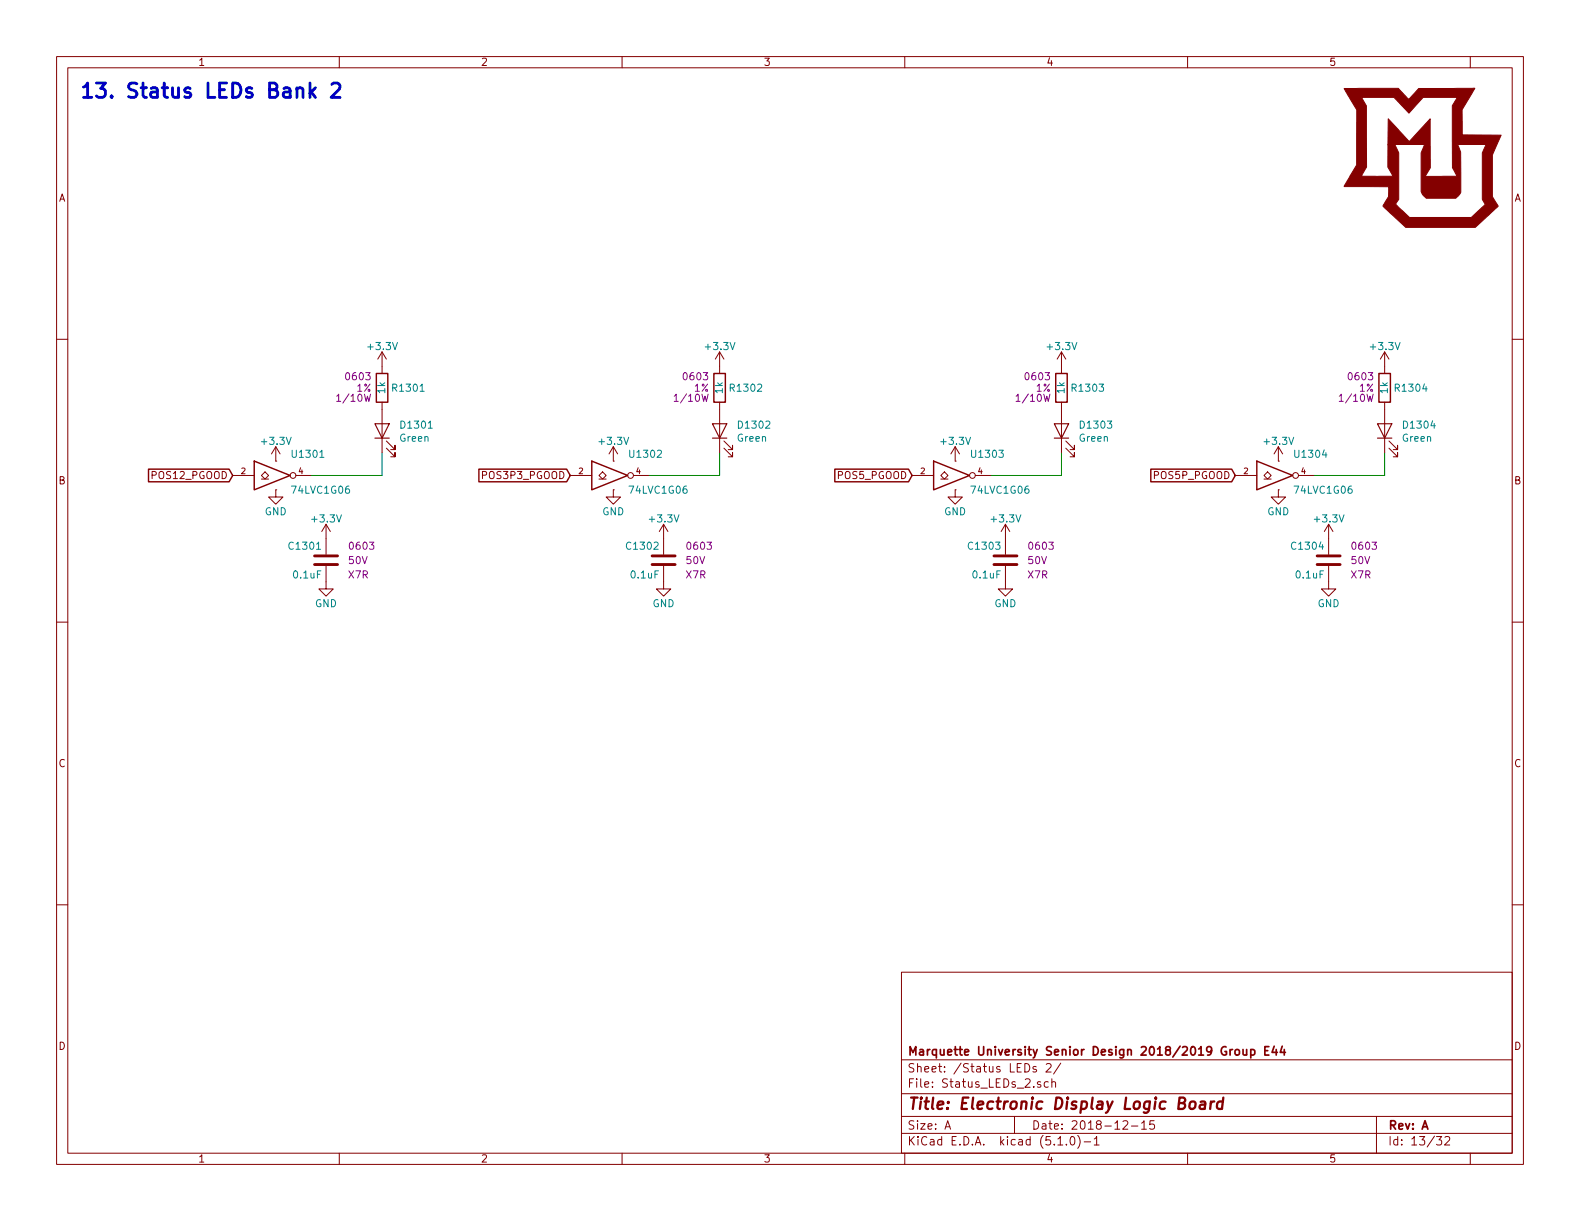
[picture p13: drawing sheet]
<svg xmlns="http://www.w3.org/2000/svg" width="279mm" height="216mm" viewBox="0 0 279 216" stroke-linecap="round" stroke-linejoin="round" font-family="sans-serif">
<defs><g id="words">
<text font-size="3.5" fill="#0000c2" x="14" y="17.3">13. Status LEDs Bank 2</text>
<text font-size="2.8" fill="#840000" x="160.4" y="196.2">Title: Electronic Display Logic Board</text>
<g font-size="2.1" fill="#840000">
<text x="160.4" y="189.6">Sheet: /Status LEDs 2/</text>
<text x="160.4" y="186.6">Marquette University Senior Design 2018/2019 Group E44</text>
<text x="160.4" y="192.3">File: Status_LEDs_2.sch</text>
<text x="160.4" y="202.5">KiCad E.D.A. kicad (5.1.0)-1</text>
<text x="160.4" y="199.7">Size: A</text>
<text x="182.4" y="199.7">Date: 2018-12-15</text>
<text x="245.4" y="199.7">Rev: A</text>
<text x="245.4" y="202.5">Id: 13/32</text>
</g>
<g font-size="1.8" fill="#840000">
<text x="35" y="11.6">1</text>
<text x="85" y="11.6">2</text>
<text x="135" y="11.6">3</text>
<text x="185" y="11.6">4</text>
<text x="235" y="11.6">5</text>
<text x="10.4" y="35.6">A</text>
<text x="267.8" y="35.6">A</text>
<text x="10.4" y="85.6">B</text>
<text x="27.1" y="84.7">POS12_PGOOD</text>
<text x="85.6" y="84.7">POS3P3_PGOOD</text>
<text x="148.2" y="84.7">POS5_PGOOD</text>
<text x="204.2" y="84.7">POS5P_PGOOD</text>
<text x="267.8" y="85.6">B</text>
<text x="10.4" y="135.6">C</text>
<text x="267.8" y="135.6">C</text>
<text x="10.4" y="185.6">D</text>
<text x="267.8" y="185.6">D</text>
<text x="35" y="205.5">1</text>
<text x="85" y="205.5">2</text>
<text x="135" y="205.5">3</text>
<text x="185" y="205.5">4</text>
<text x="235" y="205.5">5</text>
</g>
<g font-size="1.8" fill="#008484">
<text x="65.2" y="61.9">+3.3V</text>
<text x="124.9" y="61.9">+3.3V</text>
<text x="185.4" y="61.9">+3.3V</text>
<text x="242.5" y="61.9">+3.3V</text>
<text x="68.1" y="69.5" transform="rotate(-90 68.1 69.5)">1k</text>
<text x="69.6" y="69.3">R1301</text>
<text x="127.8" y="69.5" transform="rotate(-90 127.8 69.5)">1k</text>
<text x="129.3" y="69.3">R1302</text>
<text x="188.3" y="69.5" transform="rotate(-90 188.3 69.5)">1k</text>
<text x="189.8" y="69.3">R1303</text>
<text x="245.4" y="69.5" transform="rotate(-90 245.4 69.5)">1k</text>
<text x="246.9" y="69.3">R1304</text>
<text x="71.1" y="75.8">D1301</text>
<text x="130.8" y="75.8">D1302</text>
<text x="191.2" y="75.8">D1303</text>
<text x="248.4" y="75.8">D1304</text>
<text x="46.4" y="78.7">+3.3V</text>
<text x="51.9" y="80.9">U1301</text>
<text x="70.8" y="78.1">Green</text>
<text x="106.1" y="78.7">+3.3V</text>
<text x="111.6" y="80.9">U1302</text>
<text x="130.5" y="78.1">Green</text>
<text x="166.6" y="78.7">+3.3V</text>
<text x="172" y="80.9">U1303</text>
<text x="190.9" y="78.1">Green</text>
<text x="223.7" y="78.7">+3.3V</text>
<text x="229.2" y="80.9">U1304</text>
<text x="248.1" y="78.1">Green</text>
<text x="51.8" y="87.3">74LVC1G06</text>
<text x="111.5" y="87.3">74LVC1G06</text>
<text x="172" y="87.3">74LVC1G06</text>
<text x="229.1" y="87.3">74LVC1G06</text>
<text x="46.8" y="91.1">GND</text>
<text x="55.3" y="92.4">+3.3V</text>
<text x="106.5" y="91.1">GND</text>
<text x="115" y="92.4">+3.3V</text>
<text x="167" y="91.1">GND</text>
<text x="175.5" y="92.4">+3.3V</text>
<text x="224.1" y="91.1">GND</text>
<text x="232.6" y="92.4">+3.3V</text>
<text x="51.3" y="97.2">C1301</text>
<text x="111" y="97.2">C1302</text>
<text x="171.4" y="97.2">C1303</text>
<text x="228.6" y="97.2">C1304</text>
<text x="52" y="102.3">0.1uF</text>
<text x="55.7" y="107.4">GND</text>
<text x="111.7" y="102.3">0.1uF</text>
<text x="115.4" y="107.4">GND</text>
<text x="172.1" y="102.3">0.1uF</text>
<text x="175.8" y="107.4">GND</text>
<text x="229.3" y="102.3">0.1uF</text>
<text x="233" y="107.4">GND</text>
</g>
<g font-size="1.8" fill="#840084">
<text x="60" y="71">1/10W</text>
<text x="61.3" y="67.2">0603</text>
<text x="63.1" y="69.3">1%</text>
<text x="119.7" y="71">1/10W</text>
<text x="121" y="67.2">0603</text>
<text x="122.8" y="69.3">1%</text>
<text x="180.1" y="71">1/10W</text>
<text x="181.5" y="67.2">0603</text>
<text x="183.2" y="69.3">1%</text>
<text x="237.3" y="71">1/10W</text>
<text x="238.6" y="67.2">0603</text>
<text x="240.4" y="69.3">1%</text>
<text x="61.7" y="99.7">50V</text>
<text x="62" y="97.2">0603</text>
<text x="121.4" y="99.7">50V</text>
<text x="121.7" y="97.2">0603</text>
<text x="181.9" y="99.7">50V</text>
<text x="182.1" y="97.2">0603</text>
<text x="239" y="99.7">50V</text>
<text x="239.3" y="97.2">0603</text>
<text x="61.7" y="102.3">X7R</text>
<text x="121.4" y="102.3">X7R</text>
<text x="181.8" y="102.3">X7R</text>
<text x="239" y="102.3">X7R</text>
</g>
<g font-size="1.4" fill="#840000">
<text x="42.7" y="83.8">2</text>
<text x="52.8" y="83.8">4</text>
<text x="102.4" y="83.8">2</text>
<text x="112.5" y="83.8">4</text>
<text x="162.8" y="83.8">2</text>
<text x="173" y="83.8">4</text>
<text x="220" y="83.8">2</text>
<text x="230.1" y="83.8">4</text>
</g>
</g></defs>
<g fill="none" stroke="#840000" stroke-width=".18">
<path d="M10 10h259.4v195.9h-259.4zM12 12h255.4v191.9h-255.4zM60 10v2M110 10v2M160 10v2M210 10v2M260 10v2M10 60h2M267.4 60h2M48.8 79l-.8 1.3M48.8 79v2.5M48.8 79l.7 1.3"/>
<path d="M67.6 62.2l-.8 1.3M67.6 62.2v3.8M67.6 71.1v8.9M67.6 62.2l.7 1.3M68.3 79.2l1.5 1.6v-.8v.8h-.7M68.3 78l1.5 1.5v-.8v.8h-.7M108.5 79l-.8 1.3M108.5 79v2.5M108.5 79l.7 1.3M127.3 62.2l-.8 1.3M127.3 62.2v3.8M127.3 71.1v8.9"/>
<path d="M127.3 62.2l.7 1.3M128 79.2l1.5 1.6v-.8v.8h-.7M128 78l1.5 1.5v-.8v.8h-.7M168.9 79l-.8 1.3M168.9 79v2.5M168.9 79l.8 1.3M187.7 62.2l-.8 1.3M187.7 62.2v3.8M187.7 71.1v8.9M187.7 62.2l.8 1.3M188.5 79.2l1.5 1.6v-.8v.8h-.8M188.5 78l1.5 1.5v-.8v.8h-.8"/>
<path d="M226.1 79l-.8 1.3M226.1 79v2.5M226.1 79l.7 1.3M244.9 62.2l-.8 1.3M244.9 62.2v3.8M244.9 71.1v8.9M244.9 62.2l.7 1.3M245.6 79.2l1.5 1.6v-.8v.8h-.7M245.6 78l1.5 1.5v-.8v.8h-.7M41.1 84.1h3.9M46.2 84.1l.7-.7 .6 .7-.6 .6zM46.2 84.7h1.3"/>
<path d="M48.8 86.6h.1M48.8 81.5h.1M48.8 86.6v1.3h1.2l-1.2 1.3-1.3-1.3h1.3M52.3 84.1h2.8M57.7 92.7v5.3M57.7 92.7l-.8 1.3M57.7 92.7l.7 1.3M100.8 84.1h3.8M105.9 84.1l.7-.7 .6 .7-.6 .6zM105.9 84.7h1.3M108.5 86.6h.1M108.5 81.5h.1"/>
<path d="M108.5 86.6v1.3h1.2l-1.2 1.3-1.3-1.3h1.3M112 84.1h2.8M117.3 92.7v5.3M117.3 92.7l-.7 1.3M117.3 92.7l.8 1.3M161.3 84.1h3.8M166.4 84.1l.6-.7 .6 .7-.6 .6zM166.4 84.7h1.2M168.9 86.6h.1M168.9 81.5h.1M168.9 86.6v1.3h1.3l-1.3 1.3-1.3-1.3h1.3M172.5 84.1h2.8"/>
<path d="M177.8 92.7v5.3M177.8 92.7l-.8 1.3M177.8 92.7l.8 1.3M218.4 84.1h3.8M223.5 84.1l.7-.7 .6 .7-.6 .6zM223.5 84.7h1.3M226.1 86.6h.1M226.1 81.5h.1M226.1 86.6v1.3h1.2l-1.2 1.3-1.3-1.3h1.3M229.6 84.1h2.8M234.9 92.7v5.3M234.9 92.7l-.7 1.3"/>
<path d="M234.9 92.7l.8 1.3M10 110h2M57.7 100.1v4h1.2l-1.2 1.3-1.3-1.3h1.3M117.3 100.1v4h1.3l-1.3 1.3-1.2-1.3h1.2M177.8 100.1v4h1.3l-1.3 1.3-1.3-1.3h1.3M234.9 100.1v4h1.3l-1.3 1.3-1.2-1.3h1.2M267.4 110h2M10 160h2M267.4 160h2M159.4 171.9h108v32h-108zM159.4 197.4h108M159.4 193.4h108"/>
<path d="M159.4 187.4h108M167.1 199.7l.5-1.5 .5 1.5M167.2 199.2h.8M179.4 197.4v3M183.2 188.6a.37 .37 0 0 0-.5 .2v.2l.5 .1 .1 .2-.2 .3-.4-.1M184 191.3a.37 .37 0 0 0-.6 .2l.1 .2 .5 .1 .1 .2-.2 .3-.5-.1M185 188.2l.2-.1h.4l.2 .1 .1 .3-1 1.1h1M185.4 191.3h-.5l-.2 .2v.6l.2 .2 .5-.1M186 191.4l.1-.1a.37 .37 0 0 1 .6 .2v.8M186 190.8v1.5M187.6 188l-1.3 1.9M198.6 198.3l.2-.1h.4l.2 .4-.9 1.1h.9"/>
<path d="M200.1 199.1h1.1M201.9 198.6l.4-.4v1.5M201.9 199.7h.8M204.1 198.2h-.7l-.1 .7 .2-.1h.5l.2 .2-.1 .5-.2 .2-.6-.2M243.4 197.4v6.5M60 203.9v2M110 203.9v2M159.4 200.4h108M160 203.9v2M187.1 202.5h.8M188.6 202.3v.2M189.4 201.1l.3-.1a.94 .94 0 0 1 0 1.5 .82 .82 0 0 1-.3-1.4z"/>
<path d="M190.6 200.8a1.71 1.71 0 0 1 0 2.2M191.7 201.9h1.2M193.5 201.4l.4-.4v1.5M193.5 202.5h.9M210 203.9v2M254 201h.9l-.4 .5 .4 .2v.6l-.2 .2-.7-.2M255.5 201.1l.2-.1h.4l.2 .1 .1 .3-.1 .2-.9 .9h1M260 203.9v2"/>
<circle cx="51.8" cy="84.1" r=".51"/>
<circle cx="111.5" cy="84.1" r=".51"/>
<circle cx="172" cy="84.1" r=".51"/>
<circle cx="229.1" cy="84.1" r=".51"/>
</g>
<path d="M210.5 194.9a.53 .53 0 0 1 .5-.2 .53 .53 0 0 1 .4 .4v.6a.54 .54 0 0 1-.6 .4 .54 .54 0 0 1-.5-.4zM212.3 194.8h.8l-.1 1.3M213.1 195.2l-.7 .1a.4 .4 0 0 0-.3 .4 .4 .4 0 0 0 .3 .4l.6-.1M214.1 194.8l-.1 1.3M214.7 194.8a.55 .55 0 0 0-.6 .3M216.2 194.8a.68 .68 0 0 0-1 .3v.8l.3 .2 .6-.1M216.3 194.1l-.2 2" fill="none" stroke="#840000" stroke-width=".41"/>
<path d="M218 185.6l-.5 .3M218.5 185.7l.2-.1 .4 .1v.7l-.2 .2-.4-.2zM219.8 185.6v.8a.37 .37 0 0 0 .6 0M220.4 185.6v1M221.2 185.6h.4l.3 .3-.1 .5-.2 .2-.4-.1M221.2 185.6v1.5M223.7 185.8h.5M224.4 185.1h-.7v1.5h.7M225.3 185l-.4 1.1h1M225.7 185.6v1M226.7 185l-.3 1.1h.9M227.1 185.6v1" fill="none" stroke="#840000" stroke-width=".3"/>
<path d="M66.5 66h2.1v5.1h-2.1zM126.2 66h2.1v5.1h-2.1zM186.7 66h2v5.1h-2zM243.8 66h2.1v5.1h-2.1zM26.3 83h14.2l.6 1.1-.6 1.1h-14.2zM45 81.5l6.3 2.6-6.3 2.5zM84.7 83h15.5l.6 1.1-.6 1.1h-15.5zM104.6 81.5l6.4 2.6-6.4 2.5zM147.6 83h13.1l.6 1.1-.6 1.1h-13.1zM165.1 81.5l6.3 2.6-6.3 2.5zM203.5 83h14.3l.6 1.1-.6 1.1h-14.3zM222.2 81.5l6.4 2.6-6.4 2.5z" fill="none" stroke="#840000" stroke-width=".25"/>
<path d="M67.6 80v4.1h-12.5M127.3 80v4.1h-12.5M187.7 80v4.1h-12.4M244.9 80v4.1h-12.5" fill="none" stroke="#008400" stroke-width=".18"/>
<path d="M55.6 99.8h4.1M55.6 98.3h4.1M115.3 99.8h4.1M115.3 98.3h4.1M175.8 99.8h4M175.8 98.3h4M232.9 99.8h4.1M232.9 98.3h4.1" fill="none" stroke="#840000" stroke-width=".51"/>
<path d="M54.8 14.7v2.5M55 16.3l.8 .9M55.8 15.5l-1 1M58.7 14.9l.3-.2h.6a.64 .64 0 0 1 .5 .7l-.1 .4-1.5 1.4h1.6" fill="none" stroke="#0000c2" stroke-width=".51"/>
<path d="M237.7 15.6h9.6l1.8 2 1.8-2h9.9l-2.3 3.8 .1 4.5h6.9l-1.6 3.5v7.4l1 1.6-4 3.8h-12.3l-4-3.8 .9-1.6 .1-1.8h-7.9l1.1-1.9h7.5l-.9-1.6v-3.9h1.3l.6 1.4v8.3l-.5 .8 2.5 2.4h10.9l2.5-2.4-.6-.8v-8.3l.7-1.4h-5l.5 1.3v7.1l-.9 1.1h-5.2l-.7-.7-.2-.5v-6.9l.6-1.4h-6.5l.1-4.6 3.7 4 3.7-4v8.7l-.9 1.5 5.7-.1-.9-1.4v-11l.9-1.5h-6l-2.6 2.8-2.6-2.8h-5.7l.8 1.5 .1 10.8-1 1.6h-1.9l1.1-1.9v-9.8z" fill="#840000" stroke="#840000" stroke-width=".18"/>
<path d="M66.3 74.9h2.5l-1.2 2.6zM66.3 77.5h2.5M126 74.9h2.5l-1.2 2.6zM126 77.5h2.5M186.4 74.9h2.6l-1.3 2.6zM186.4 77.5h2.6M243.6 74.9h2.5l-1.2 2.6zM243.6 77.5h2.5" fill="none" stroke="#840000" stroke-width=".2"/>
<use href="#words"/>
</svg>
